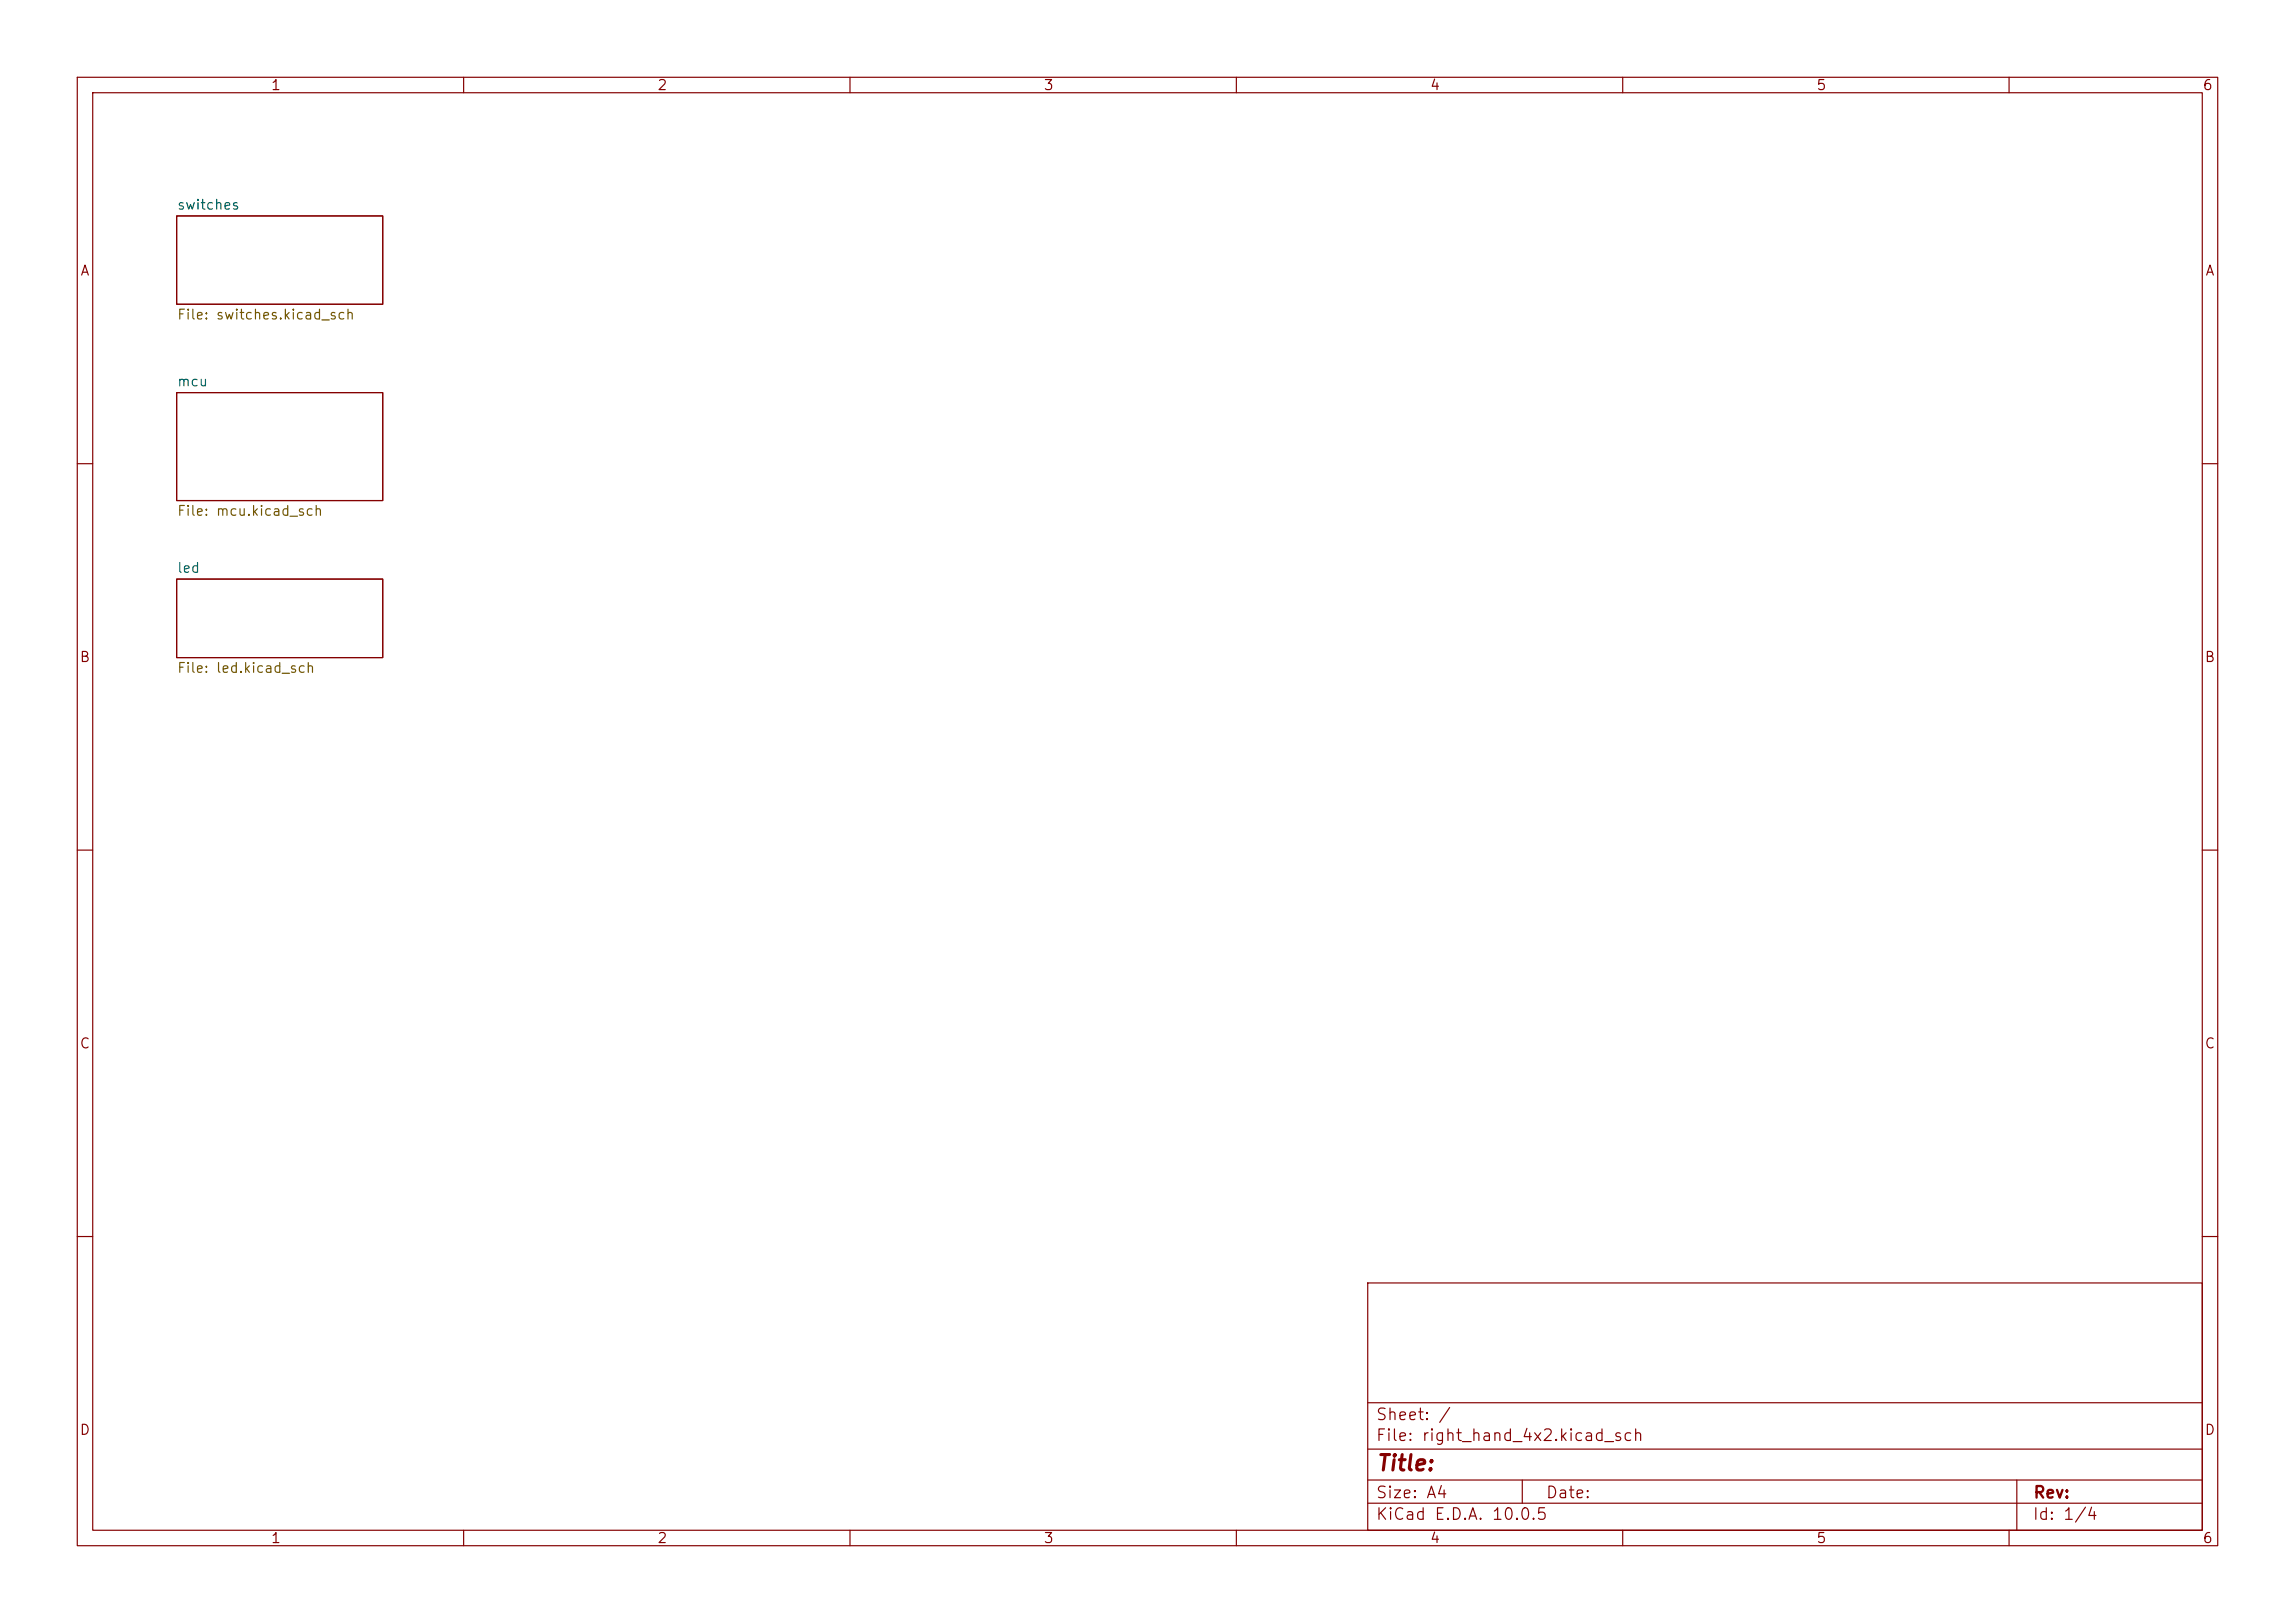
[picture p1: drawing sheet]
<svg xmlns="http://www.w3.org/2000/svg" width="297mm" height="210mm" viewBox="0 0 297 210" stroke-linecap="round" stroke-linejoin="round" font-family="sans-serif">
<defs><g id="words">
<text font-size="2" fill="#840000" x="178" y="190.8">Title:</text>
<g font-size="1.5" fill="#840000">
<text x="178" y="184.1">Sheet: /</text>
<text x="178" y="186.8">File: right_hand_4x2.kicad_sch</text>
<text x="178" y="197">KiCad E.D.A. 10.0.5</text>
<text x="178" y="194.2">Size: A4</text>
<text x="200" y="194.2">Date:</text>
<text x="263" y="197">Id: 1/4</text>
<text x="263" y="194.2">Rev:</text>
</g>
<g font-size="1.3" fill="#840000">
<text x="35" y="12">1</text>
<text x="85" y="12">2</text>
<text x="135" y="12">3</text>
<text x="185" y="12">4</text>
<text x="235" y="12">5</text>
<text x="285" y="12">6</text>
<text x="10.3" y="36">A</text>
<text x="285.3" y="36">A</text>
<text x="10.2" y="86">B</text>
<text x="285.2" y="86">B</text>
<text x="10.2" y="136">C</text>
<text x="285.2" y="136">C</text>
<text x="10.2" y="186">D</text>
<text x="285.2" y="186">D</text>
<text x="35" y="200">1</text>
<text x="85" y="200">2</text>
<text x="135" y="200">3</text>
<text x="185" y="200">4</text>
<text x="235" y="200">5</text>
<text x="285" y="200">6</text>
</g>
<g font-size="1.3" fill="#006464">
<text x="22.8" y="27.4">switches</text>
<text x="22.8" y="50.3">mcu</text>
<text x="22.8" y="74.4">led</text>
</g>
<g font-size="1.3" fill="#725600">
<text x="22.8" y="41.7">File: switches.kicad_sch</text>
<text x="22.8" y="67.1">File: mcu.kicad_sch</text>
<text x="22.8" y="87.4">File: led.kicad_sch</text>
</g>
</g></defs>
<g fill="none" stroke="#840000" stroke-width=".15">
<path d="M10 10h277v190h-277zM12 12h273v186h-273zM60 10v2M110 10v2M160 10v2M210 10v2M260 10v2M22.9 27.9h26.6v11.5h-26.6zM22.9 50.8h26.6v14h-26.6zM10 60h2M22.9 74.9h26.6v10.2h-26.6zM285 60h2"/>
<path d="M10 110h2M285 110h2M10 160h2M177 166h108v32h-108zM285 160h2M60 198v2M110 198v2M160 198v2M177 194.5h108M177 191.5h108M177 187.5h108M177 181.5h108"/>
<path d="M197 191.5v3M210 198v2M260 198v2M261 191.5v6.5"/>
</g>
<use href="#words"/>
</svg>
